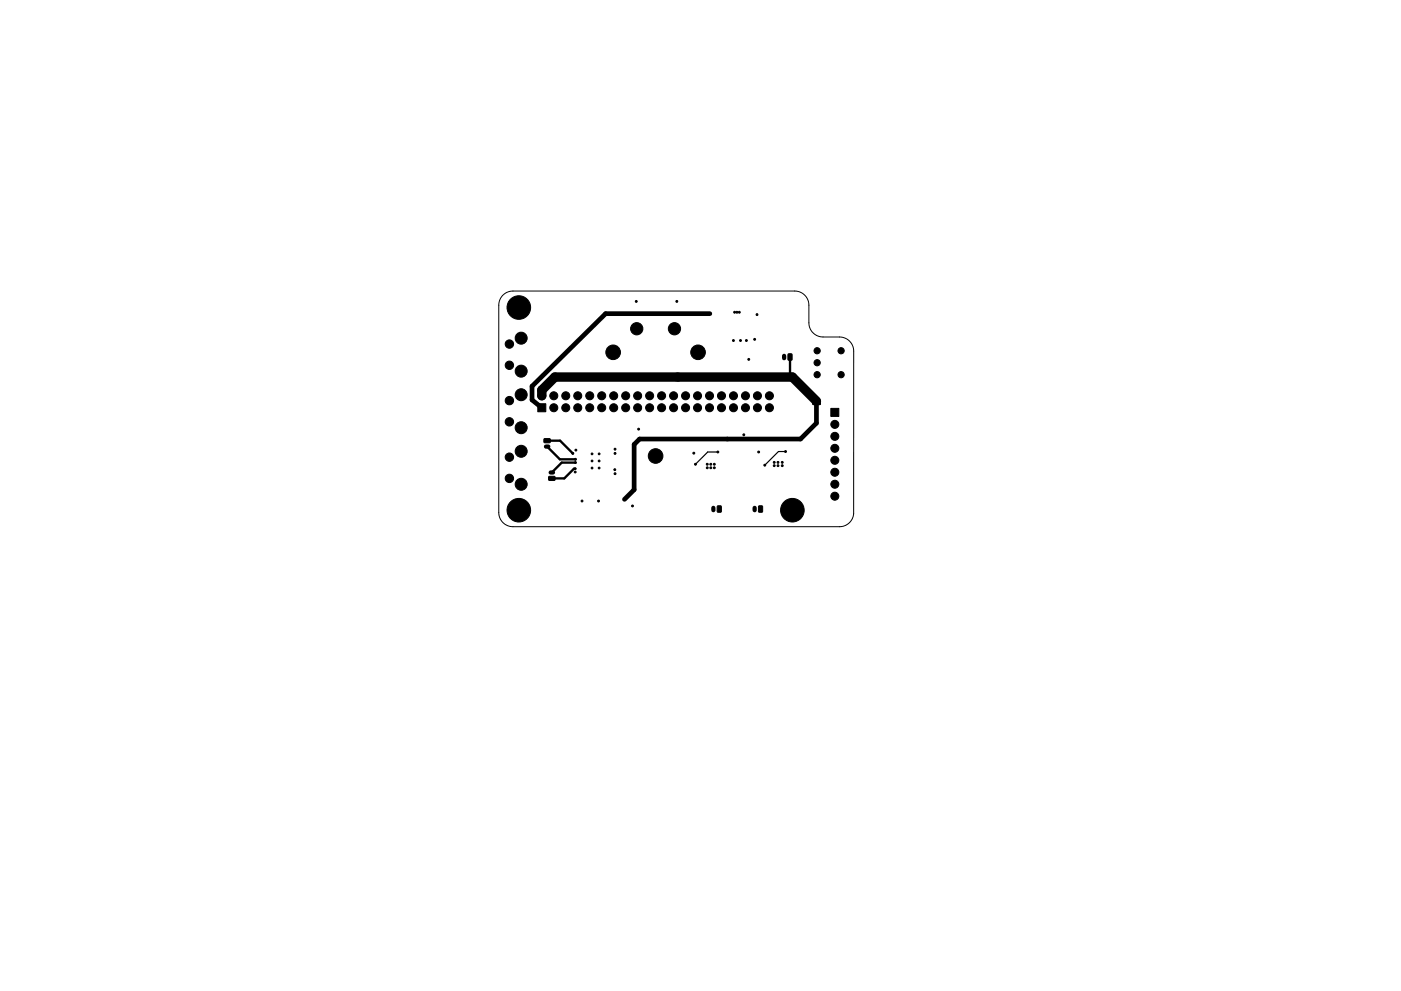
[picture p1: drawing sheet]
<svg xmlns="http://www.w3.org/2000/svg" width="297mm" height="210mm" viewBox="0 0 297 210" stroke-linecap="round" stroke-linejoin="round" font-family="sans-serif">
<path d="M106.6 62.6a3 3 0 0 1 2.2-.9h59.7a3 3 0 0 1 3 3v3.8a3 3 0 0 0 3 3h3.5a3 3 0 0 1 3 3v34.5a3 3 0 0 1-3 2.7h-69.2a3 3 0 0 1-3-3v-44a3 3 0 0 1 .8-2.1z" fill="none" stroke="#000" stroke-width=".21"/>
<g fill="#000" stroke="#000" stroke-width=".21">
<path d="M167.1 75.1l.6-.1 .2 .2-.1 1.2-.7-.1zM114 85.7h1.7v1.7h-1.7zM115.4 93.1h1.2l.1 .7-1.3 .1-.1-.2zM176.2 86.6h1.7v1.7h-1.7zM116.4 101.1h1.2l.1 .7-1.3 .1-.1-.2zM152.1 107.4l.6-.1 .2 .1-.1 1.3-.7-.1zM160.9 107.4l.6-.1 .2 .1-.1 1.3-.8-.1z"/>
<circle cx="108" cy="77.5" r=".89"/>
<circle cx="108" cy="73" r=".89"/>
<circle cx="110" cy="65.2" r="2.5"/>
<circle cx="110.5" cy="78.7" r="1.27"/>
<circle cx="110.5" cy="71.7" r="1.27"/>
<circle cx="130" cy="74.7" r="1.55"/>
<circle cx="134.9" cy="63.9" r=".2"/>
<circle cx="135" cy="69.7" r="1.3"/>
<circle cx="143" cy="69.7" r="1.3"/>
<circle cx="143.5" cy="63.9" r=".2"/>
<circle cx="148" cy="74.7" r="1.55"/>
<circle cx="150.5" cy="66.5" r=".2"/>
<circle cx="155.5" cy="72.2" r=".2"/>
<circle cx="155.8" cy="66.2" r=".2"/>
<circle cx="156.2" cy="66.2" r=".2"/>
<circle cx="156.8" cy="66.2" r=".2"/>
<circle cx="157" cy="72.2" r=".2"/>
<circle cx="158.2" cy="72.2" r=".2"/>
<circle cx="158.8" cy="76.2" r=".2"/>
<circle cx="160" cy="72" r=".2"/>
<circle cx="160.5" cy="66.7" r=".2"/>
<circle cx="173.3" cy="74.4" r=".66"/>
<circle cx="173.3" cy="77" r=".66"/>
<circle cx="173.3" cy="79.5" r=".66"/>
<circle cx="178.3" cy="74.4" r=".66"/>
<circle cx="178.3" cy="79.5" r=".66"/>
<circle cx="108" cy="89.5" r=".89"/>
<circle cx="108" cy="97" r=".89"/>
<circle cx="108" cy="85" r=".89"/>
<circle cx="110.5" cy="83.7" r="1.27"/>
<circle cx="110.5" cy="90.7" r="1.27"/>
<circle cx="110.5" cy="95.7" r="1.27"/>
<circle cx="114.9" cy="84" r=".85"/>
<circle cx="117.4" cy="84" r=".85"/>
<circle cx="117.4" cy="86.5" r=".85"/>
<circle cx="120" cy="86.5" r=".85"/>
<circle cx="120" cy="84" r=".85"/>
<circle cx="121.4" cy="96.2" r=".2"/>
<circle cx="122" cy="99.4" r=".2"/>
<circle cx="122" cy="98.1" r=".2"/>
<circle cx="122" cy="97.4" r=".2"/>
<circle cx="122.1" cy="95.5" r=".2"/>
<circle cx="122.5" cy="84" r=".85"/>
<circle cx="122.5" cy="86.5" r=".85"/>
<circle cx="125" cy="86.5" r=".85"/>
<circle cx="125" cy="84" r=".85"/>
<circle cx="125.5" cy="99.3" r=".19"/>
<circle cx="125.5" cy="96.3" r=".19"/>
<circle cx="125.5" cy="97.8" r=".19"/>
<circle cx="127" cy="99.3" r=".19"/>
<circle cx="127" cy="96.3" r=".19"/>
<circle cx="127" cy="97.8" r=".19"/>
<circle cx="127.6" cy="84" r=".85"/>
<circle cx="127.6" cy="86.5" r=".85"/>
<circle cx="130.1" cy="84" r=".85"/>
<circle cx="130.1" cy="86.5" r=".85"/>
<circle cx="130.4" cy="99.6" r=".2"/>
<circle cx="130.4" cy="96.2" r=".2"/>
<circle cx="130.4" cy="95.3" r=".2"/>
<circle cx="132.7" cy="86.5" r=".85"/>
<circle cx="132.7" cy="84" r=".85"/>
<circle cx="134.4" cy="98.7" r=".2"/>
<circle cx="135.2" cy="84" r=".85"/>
<circle cx="135.2" cy="86.5" r=".85"/>
<circle cx="135.4" cy="91" r=".2"/>
<circle cx="137.7" cy="86.5" r=".85"/>
<circle cx="137.7" cy="84" r=".85"/>
<circle cx="139" cy="96.7" r="1.55"/>
<circle cx="140.3" cy="84" r=".85"/>
<circle cx="140.3" cy="86.5" r=".85"/>
<circle cx="142.8" cy="86.5" r=".85"/>
<circle cx="142.8" cy="84" r=".85"/>
<circle cx="145.4" cy="86.5" r=".85"/>
<circle cx="145.4" cy="84" r=".85"/>
<circle cx="147.1" cy="96.1" r=".2"/>
<circle cx="147.4" cy="98.5" r=".2"/>
<circle cx="147.9" cy="84" r=".85"/>
<circle cx="147.9" cy="86.5" r=".85"/>
<circle cx="149.9" cy="98.5" r=".2"/>
<circle cx="150" cy="99.2" r=".2"/>
<circle cx="150.4" cy="86.5" r=".85"/>
<circle cx="150.4" cy="84" r=".85"/>
<circle cx="150.7" cy="98.5" r=".2"/>
<circle cx="150.7" cy="99.2" r=".2"/>
<circle cx="151.4" cy="98.5" r=".2"/>
<circle cx="151.4" cy="99.2" r=".2"/>
<circle cx="152.2" cy="95.9" r=".2"/>
<circle cx="153" cy="84" r=".85"/>
<circle cx="153" cy="86.5" r=".85"/>
<circle cx="153.6" cy="93.1" r=".2"/>
<circle cx="154.2" cy="93.1" r=".2"/>
<circle cx="154.8" cy="93.1" r=".2"/>
<circle cx="155.5" cy="86.5" r=".85"/>
<circle cx="155.5" cy="84" r=".85"/>
<circle cx="157.7" cy="92.2" r=".2"/>
<circle cx="158.1" cy="84" r=".85"/>
<circle cx="158.1" cy="86.5" r=".85"/>
<circle cx="160.6" cy="84" r=".85"/>
<circle cx="160.6" cy="86.5" r=".85"/>
<circle cx="160.8" cy="95.9" r=".2"/>
<circle cx="162.1" cy="98.7" r=".2"/>
<circle cx="163.1" cy="86.5" r=".85"/>
<circle cx="163.1" cy="84" r=".85"/>
<circle cx="164.1" cy="98.8" r=".2"/>
<circle cx="164.1" cy="98.1" r=".2"/>
<circle cx="164.9" cy="98.8" r=".2"/>
<circle cx="164.9" cy="98.1" r=".2"/>
<circle cx="165.8" cy="98.8" r=".2"/>
<circle cx="165.8" cy="98.1" r=".2"/>
<circle cx="166.5" cy="95.8" r=".2"/>
<circle cx="167.7" cy="93.1" r=".2"/>
<circle cx="168.2" cy="93.1" r=".2"/>
<circle cx="168.8" cy="93.1" r=".2"/>
<circle cx="172.5" cy="85.6" r=".2"/>
<circle cx="172.5" cy="85.1" r=".2"/>
<circle cx="173.1" cy="85.6" r=".2"/>
<circle cx="173.1" cy="85.1" r=".2"/>
<circle cx="173.7" cy="85.6" r=".2"/>
<circle cx="173.7" cy="85.1" r=".2"/>
<circle cx="177" cy="97.7" r=".85"/>
<circle cx="177" cy="95.1" r=".85"/>
<circle cx="177" cy="92.6" r=".85"/>
<circle cx="177" cy="90" r=".85"/>
<circle cx="108" cy="101.5" r=".89"/>
<circle cx="110" cy="108.2" r="2.5"/>
<circle cx="110.5" cy="102.7" r="1.27"/>
<circle cx="122" cy="100.1" r=".2"/>
<circle cx="123.4" cy="106.3" r=".2"/>
<circle cx="126.9" cy="106.3" r=".2"/>
<circle cx="130.4" cy="100.5" r=".2"/>
<circle cx="132.4" cy="105.9" r=".2"/>
<circle cx="134.1" cy="107.3" r=".2"/>
<circle cx="168" cy="108.2" r="2.5"/>
<circle cx="177" cy="100.2" r=".85"/>
<circle cx="177" cy="102.7" r=".85"/>
<circle cx="177" cy="105.3" r=".85"/>
</g>
<path d="M166.3 75.5v.5M115.8 94.7h.4M116.8 100.2h.4M151.2 107.7v.5M160 107.7v.5" fill="none" stroke="#000" stroke-width=".9"/>
<path d="M167.5 75.7v3.8l.5 .5M116 94.7l2.7 2.7h3.3M116 93.5h2.8l2.7 2.7M121.9 99.4h-.2l-2.1 2.1h-2.6M122 98.1h-2.9l-2.1 2.1" fill="none" stroke="#000" stroke-width=".5"/>
<path d="M114.9 84v-1.2l2.7-2.8h50.4l5.1 5.1" fill="none" stroke="#000" stroke-width="2"/>
<path d="M150.5 66.5h-22.1l-15.6 15.4v2.9l2.1 1.7M173.1 85.1v4.7l-3.4 3.3h-34.1l-1.1 1.2v9.6l-2.1 2" fill="none" stroke="#000" stroke-width="1"/>
<path d="M152.2 95.9h-2.2l-2.5 2.6M166.6 95.8h-1.6l-2.8 2.9" fill="none" stroke="#000" stroke-width=".25"/>
<path d="M172.4 84.9h1.5v.9h-1.5z" fill="#000" stroke="#000" stroke-width=".25"/>
</svg>
